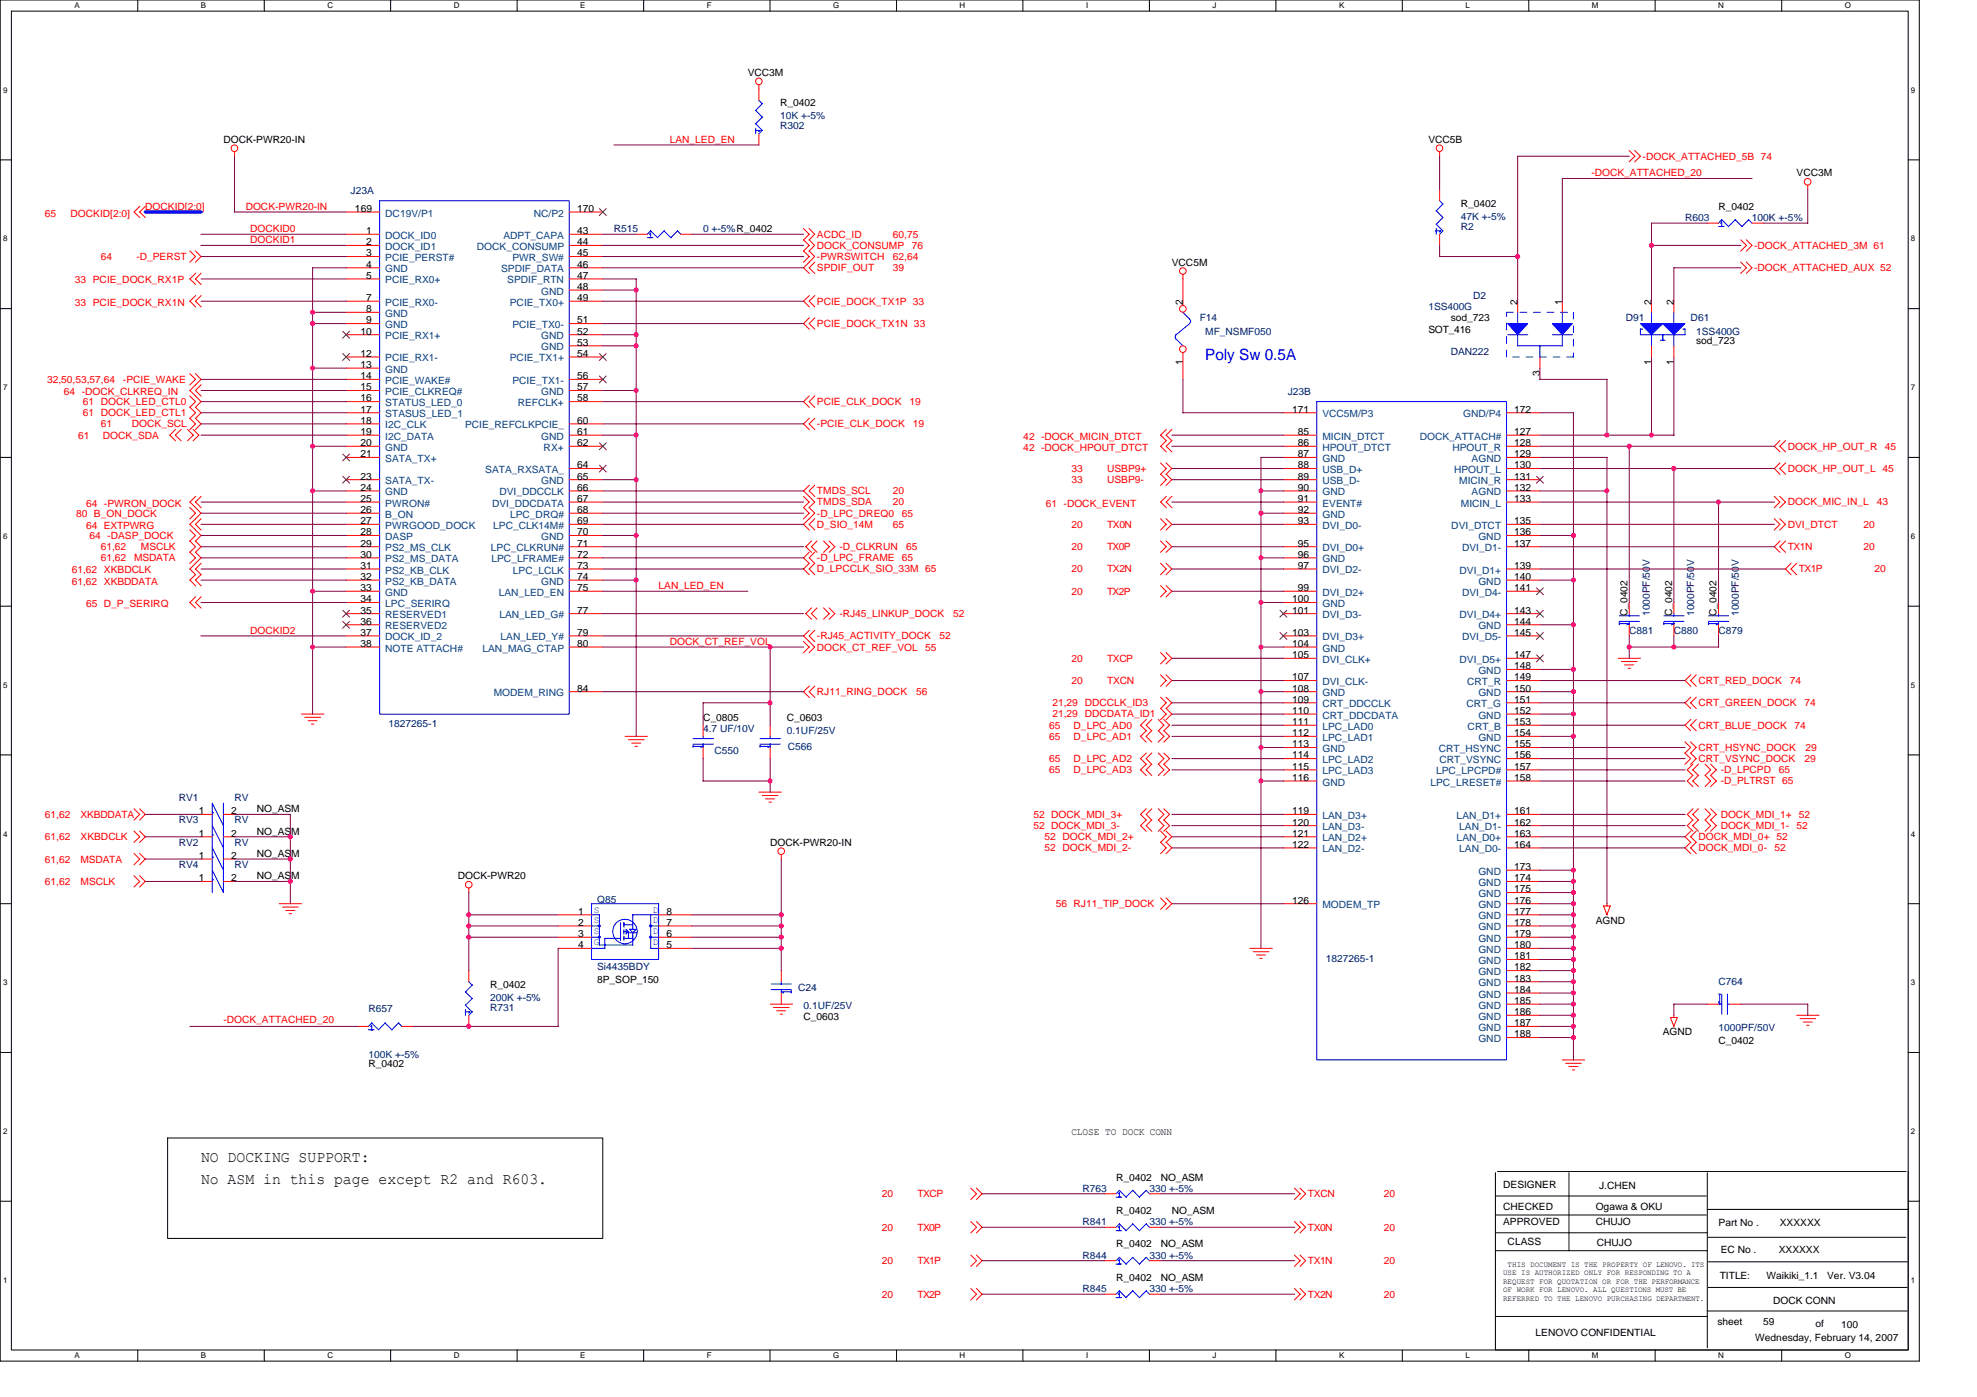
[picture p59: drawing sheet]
<svg xmlns="http://www.w3.org/2000/svg" width="297mm" height="210mm" viewBox="0 0 297 210" stroke-linecap="round" stroke-linejoin="round" font-family="sans-serif">
<defs><g id="words">
<text font-size="2.3" fill="#00f" x="181.1" y="54.1">Poly Sw 0.5A</text>
<g font-size="2.3">
<text x="30.2" y="174.5">NO DOCKING SUPPORT:</text>
<text x="30.2" y="177.9">No ASM in this page except R2 and R603.</text>
</g>
<g font-size="1.5">
<text x="112.3" y="11.4">VCC3M</text>
<text x="117.2" y="15.9">R_0402</text>
<text x="33.6" y="21.5">DOCK-PWR20-IN</text>
<text x="214.6" y="21.5">VCC5B</text>
<text x="269.9" y="26.5">VCC3M</text>
<text x="53.3" y="31.8">169</text>
<text x="55" y="35.2">1</text>
<text x="86.7" y="35.2">43</text>
<text x="86.7" y="31.8">170</text>
<text x="219.5" y="31">R_0402</text>
<text x="258.2" y="31.5">R_0402</text>
<text x="55" y="36.9">2</text>
<text x="55" y="38.5">3</text>
<text x="55" y="40.2">4</text>
<text x="55" y="41.9">5</text>
<text x="86.7" y="36.9">44</text>
<text x="86.7" y="38.5">45</text>
<text x="86.7" y="40.2">46</text>
<text x="86.7" y="41.9">47</text>
<text x="176.1" y="39.9">VCC5M</text>
<text x="55" y="45.2">7</text>
<text x="55" y="46.9">8</text>
<text x="86.7" y="43.6">48</text>
<text x="86.7" y="45.2">49</text>
<text x="177.7" y="45.8" transform="rotate(-90 177.7 45.8)">2</text>
<text x="228" y="45.8" transform="rotate(-90 228 45.8)">2</text>
<text x="234.7" y="45.8" transform="rotate(-90 234.7 45.8)">1</text>
<text x="248.1" y="45.8" transform="rotate(-90 248.1 45.8)">2</text>
<text x="251.5" y="45.8" transform="rotate(-90 251.5 45.8)">2</text>
<text x="54.2" y="50.3">10</text>
<text x="54.2" y="53.6">12</text>
<text x="55" y="48.6">9</text>
<text x="86.7" y="48.6">51</text>
<text x="86.7" y="50.3">52</text>
<text x="86.7" y="51.9">53</text>
<text x="86.7" y="53.6">54</text>
<text x="214.6" y="50">SOT_416</text>
<text x="218" y="48.3">sod_723</text>
<text x="254.8" y="51.6">sod_723</text>
<text x="54.2" y="55.3">13</text>
<text x="54.2" y="57">14</text>
<text x="54.2" y="58.7">15</text>
<text x="86.7" y="57">56</text>
<text x="86.7" y="58.7">57</text>
<text x="177.7" y="54.9" transform="rotate(-90 177.7 54.9)">1</text>
<text x="231.3" y="56.6" transform="rotate(-90 231.3 56.6)">3</text>
<text x="248.1" y="54.9" transform="rotate(-90 248.1 54.9)">1</text>
<text x="251.5" y="54.9" transform="rotate(-90 251.5 54.9)">1</text>
<text x="54.2" y="60.3">16</text>
<text x="54.2" y="62">17</text>
<text x="54.2" y="63.7">18</text>
<text x="54.2" y="65.4">19</text>
<text x="86.7" y="60.3">58</text>
<text x="86.7" y="63.7">60</text>
<text x="86.7" y="65.4">61</text>
<text x="194.1" y="62">171</text>
<text x="195" y="65.4">85</text>
<text x="227.5" y="65.4">127</text>
<text x="227.5" y="62">172</text>
<text x="54.2" y="67">20</text>
<text x="54.2" y="68.7">21</text>
<text x="86.7" y="67">62</text>
<text x="86.7" y="70.4">64</text>
<text x="195" y="67">86</text>
<text x="195" y="68.7">87</text>
<text x="195" y="70.4">88</text>
<text x="227.5" y="67">128</text>
<text x="227.5" y="68.7">129</text>
<text x="227.5" y="70.4">130</text>
<text x="54.2" y="72.1">23</text>
<text x="54.2" y="73.7">24</text>
<text x="54.2" y="75.4">25</text>
<text x="54.2" y="77.1">26</text>
<text x="86.7" y="72.1">65</text>
<text x="86.7" y="73.7">66</text>
<text x="86.7" y="75.4">67</text>
<text x="86.7" y="77.1">68</text>
<text x="195" y="72.1">89</text>
<text x="195" y="73.7">90</text>
<text x="195" y="75.4">91</text>
<text x="195" y="77.1">92</text>
<text x="227.5" y="72.1">131</text>
<text x="227.5" y="73.7">132</text>
<text x="227.5" y="75.4">133</text>
<text x="54.2" y="78.8">27</text>
<text x="54.2" y="80.4">28</text>
<text x="54.2" y="82.1">29</text>
<text x="54.2" y="83.8">30</text>
<text x="86.7" y="78.8">69</text>
<text x="86.7" y="80.4">70</text>
<text x="86.7" y="82.1">71</text>
<text x="86.7" y="83.8">72</text>
<text x="195" y="78.8">93</text>
<text x="195" y="82.1">95</text>
<text x="195" y="83.8">96</text>
<text x="227.5" y="78.8">135</text>
<text x="227.5" y="80.4">136</text>
<text x="227.5" y="82.1">137</text>
<text x="54.2" y="85.5">31</text>
<text x="54.2" y="87.1">32</text>
<text x="54.2" y="88.8">33</text>
<text x="86.7" y="85.5">73</text>
<text x="86.7" y="87.1">74</text>
<text x="86.7" y="88.8">75</text>
<text x="195" y="85.5">97</text>
<text x="195" y="88.8">99</text>
<text x="227.5" y="85.5">139</text>
<text x="227.5" y="87.1">140</text>
<text x="227.5" y="88.8">141</text>
<text x="54.2" y="90.5">34</text>
<text x="54.2" y="92.2">35</text>
<text x="54.2" y="93.9">36</text>
<text x="54.2" y="95.5">37</text>
<text x="86.7" y="92.2">77</text>
<text x="86.7" y="95.5">79</text>
<text x="194.1" y="90.5">100</text>
<text x="194.1" y="92.2">101</text>
<text x="194.1" y="95.5">103</text>
<text x="227.5" y="92.2">143</text>
<text x="227.5" y="93.9">144</text>
<text x="227.5" y="95.5">145</text>
<text x="244.5" y="92.5" transform="rotate(-90 244.5 92.5)">C_0402</text>
<text x="251.2" y="92.5" transform="rotate(-90 251.2 92.5)">C_0402</text>
<text x="257.9" y="92.5" transform="rotate(-90 257.9 92.5)">C_0402</text>
<text x="54.2" y="97.2">38</text>
<text x="86.7" y="97.2">80</text>
<text x="194.1" y="97.2">104</text>
<text x="194.1" y="98.9">105</text>
<text x="227.5" y="98.9">147</text>
<text x="227.5" y="100.6">148</text>
<text x="86.7" y="103.9">84</text>
<text x="194.1" y="102.2">107</text>
<text x="194.1" y="103.9">108</text>
<text x="194.1" y="105.6">109</text>
<text x="194.1" y="107.3">110</text>
<text x="227.5" y="102.2">149</text>
<text x="227.5" y="103.9">150</text>
<text x="227.5" y="105.6">151</text>
<text x="227.5" y="107.3">152</text>
<text x="105.6" y="108.3">C_0805</text>
<text x="118.2" y="108.3">C_0603</text>
<text x="194.1" y="108.9">111</text>
<text x="194.1" y="110.6">112</text>
<text x="194.1" y="112.3">113</text>
<text x="194.1" y="114">114</text>
<text x="227.5" y="108.9">153</text>
<text x="227.5" y="110.6">154</text>
<text x="227.5" y="112.3">155</text>
<text x="227.5" y="114">156</text>
<text x="194.1" y="115.7">115</text>
<text x="194.1" y="117.3">116</text>
<text x="227.5" y="115.7">157</text>
<text x="227.5" y="117.3">158</text>
<text x="29.9" y="125.7">1</text>
<text x="29.9" y="122.3">1</text>
<text x="34.7" y="125.7">2</text>
<text x="34.7" y="122.3">2</text>
<text x="38.6" y="125.4">NO_ASM</text>
<text x="38.6" y="122">NO_ASM</text>
<text x="194.1" y="122.3">119</text>
<text x="194.1" y="124">120</text>
<text x="194.1" y="125.7">121</text>
<text x="227.5" y="122.3">161</text>
<text x="227.5" y="124">162</text>
<text x="227.5" y="125.7">163</text>
<text x="29.9" y="129.1">1</text>
<text x="34.7" y="129.1">2</text>
<text x="38.6" y="128.8">NO_ASM</text>
<text x="115.7" y="127.1">DOCK-PWR20-IN</text>
<text x="194.1" y="127.4">122</text>
<text x="227.5" y="127.4">164</text>
<text x="227.5" y="130.7">173</text>
<text x="29.9" y="132.4">1</text>
<text x="34.7" y="132.4">2</text>
<text x="38.6" y="132.1">NO_ASM</text>
<text x="68.8" y="132.1">DOCK-PWR20</text>
<text x="86.9" y="137.4">1</text>
<text x="100.1" y="137.4">8</text>
<text x="194.1" y="135.8">126</text>
<text x="227.5" y="132.4">174</text>
<text x="227.5" y="134.1">175</text>
<text x="227.5" y="135.8">176</text>
<text x="227.5" y="137.4">177</text>
<text x="86.9" y="139.1">2</text>
<text x="86.9" y="140.8">3</text>
<text x="86.9" y="142.5">4</text>
<text x="100.1" y="142.5">5</text>
<text x="100.1" y="140.8">6</text>
<text x="100.1" y="139.1">7</text>
<text x="227.5" y="139.1">178</text>
<text x="227.5" y="140.8">179</text>
<text x="227.5" y="142.5">180</text>
<text x="239.8" y="138.8">AGND</text>
<text x="73.6" y="148.4">R_0402</text>
<text x="89.7" y="147.7">8P_SOP_150</text>
<text x="227.5" y="144.1">181</text>
<text x="227.5" y="145.8">182</text>
<text x="227.5" y="147.5">183</text>
<text x="227.5" y="149.2">184</text>
<text x="120.7" y="153.2">C_0603</text>
<text x="227.5" y="150.9">185</text>
<text x="227.5" y="152.5">186</text>
<text x="227.5" y="154.2">187</text>
<text x="227.5" y="155.9">188</text>
<text x="249.8" y="155.6">AGND</text>
<text x="55.3" y="160.3">R_0402</text>
<text x="258.2" y="156.9">C_0402</text>
<text x="161" y="170.5">CLOSE TO DOCK CONN</text>
<text x="167.7" y="177.4">R_0402</text>
<text x="174.4" y="177.4">NO_ASM</text>
<text x="225.8" y="178.5">DESIGNER</text>
<text x="240.3" y="178.7">J.CHEN</text>
<text x="167.7" y="182.4">R_0402</text>
<text x="176.1" y="182.4">NO_ASM</text>
<text x="225.8" y="181.7">CHECKED</text>
<text x="225.8" y="184.1">APPROVED</text>
<text x="239.8" y="181.7">Ogawa &amp; OKU</text>
<text x="239.8" y="184.1">CHUJO</text>
<text x="258.2" y="184.3">Part No .</text>
<text x="267.4" y="184.3">XXXXXX</text>
<text x="167.7" y="187.4">R_0402</text>
<text x="174.4" y="187.4">NO_ASM</text>
<text x="226.5" y="187.1">CLASS</text>
<text x="239.9" y="187.3">CHUJO</text>
<text x="258.5" y="188.3">EC No .</text>
<text x="267.2" y="188.3">XXXXXX</text>
<text x="167.7" y="192.5">R_0402</text>
<text x="174.4" y="192.5">NO_ASM</text>
<text x="258.4" y="192.1">TITLE:</text>
<text x="265.4" y="192.1">Waikiki_1.1</text>
<text x="266.4" y="196">DOCK CONN</text>
<text x="274.5" y="192.1">Ver. V3.04</text>
<text x="230.7" y="200.7">LENOVO CONFIDENTIAL</text>
<text x="258" y="199.2">sheet</text>
<text x="263.7" y="201.5">Wednesday, February 14, 2007</text>
<text x="264.9" y="199.2">59</text>
<text x="272.8" y="199.3">of</text>
<text x="276.6" y="199.5">100</text>
</g>
<g font-size="1.5" fill="#000080">
<text x="117.2" y="17.9">10K +-5%</text>
<text x="117.2" y="19.5">R302</text>
<text x="52.7" y="29.2">J23A</text>
<text x="92.2" y="34.9">R515</text>
<text x="105.6" y="34.9">0 +-5%R_0402</text>
<text x="219.5" y="34.5">R2</text>
<text x="219.5" y="33">47K +-5%</text>
<text x="253.2" y="33.2">R603</text>
<text x="263.2" y="33.2">100K +-5%</text>
<text x="214.6" y="46.6">1SS400G</text>
<text x="221.3" y="44.9">D2</text>
<text x="180.3" y="48.3">F14</text>
<text x="181.1" y="50.3">MF_NSMF050</text>
<text x="218" y="53.3">DAN222</text>
<text x="244.3" y="48.3">D91</text>
<text x="254" y="48.3">D61</text>
<text x="254.8" y="50.3">1SS400G</text>
<text x="193.5" y="59.4">J23B</text>
<text x="244.8" y="95.2">C881</text>
<text x="247.9" y="92.5" transform="rotate(-90 247.9 92.5)">1000PF/50V</text>
<text x="251.5" y="95.2">C880</text>
<text x="254.6" y="92.5" transform="rotate(-90 254.6 92.5)">1000PF/50V</text>
<text x="258.2" y="95.2">C879</text>
<text x="261.3" y="92.5" transform="rotate(-90 261.3 92.5)">1000PF/50V</text>
<text x="58.4" y="109.3">1827265-1</text>
<text x="105.6" y="110">4.7 UF/10V</text>
<text x="107.3" y="113.3">C550</text>
<text x="118.2" y="110.3">0.1UF/25V</text>
<text x="118.4" y="112.7">C566</text>
<text x="26.9" y="123.7">RV3</text>
<text x="26.9" y="120.4">RV1</text>
<text x="35.2" y="123.7">RV</text>
<text x="35.2" y="120.4">RV</text>
<text x="26.9" y="130.4">RV4</text>
<text x="26.9" y="127.1">RV2</text>
<text x="35.2" y="130.4">RV</text>
<text x="35.2" y="127.1">RV</text>
<text x="89.7" y="135.6">Q85</text>
<text x="89.7" y="145.7">Si4435BDY</text>
<text x="119.9" y="148.9">C24</text>
<text x="199.2" y="144.5">1827265-1</text>
<text x="258.2" y="148">C764</text>
<text x="55.3" y="152.1">R657</text>
<text x="73.6" y="151.9">R731</text>
<text x="73.6" y="150.4">200K +-5%</text>
<text x="120.7" y="151.6">0.1UF/25V</text>
<text x="258.2" y="154.9">1000PF/50V</text>
<text x="55.3" y="158.9">100K +-5%</text>
<text x="162.6" y="179">R763</text>
<text x="172.7" y="179">330 +-5%</text>
<text x="162.6" y="184.1">R841</text>
<text x="172.7" y="184.1">330 +-5%</text>
<text x="162.6" y="189.1">R844</text>
<text x="172.7" y="189.1">330 +-5%</text>
<text x="162.6" y="194.1">R845</text>
<text x="172.7" y="194.1">330 +-5%</text>
</g>
<g font-size="1.5" fill="#f00">
<text x="100.6" y="21.5">LAN_LED_EN</text>
<text x="246.8" y="24">-DOCK_ATTACHED_5B 74</text>
<text x="239.1" y="26.5">-DOCK_ATTACHED_20</text>
<text x="6.7" y="32.5">65</text>
<text x="10.6" y="32.5">DOCKID[2:0]</text>
<text x="21.8" y="31.5">DOCKID[2:0]</text>
<text x="36.9" y="31.5">DOCK-PWR20-IN</text>
<text x="37.6" y="34.9">DOCKID0</text>
<text x="122.7" y="35.7">ACDC_ID</text>
<text x="134.2" y="35.7">60,75</text>
<text x="15.1" y="39.1">64</text>
<text x="20.5" y="39.1">-D_PERST</text>
<text x="37.6" y="36.6">DOCKID1</text>
<text x="122.7" y="37.4">DOCK_CONSUMP</text>
<text x="122.7" y="39.1">-PWRSWITCH</text>
<text x="122.7" y="40.7">SPDIF_OUT</text>
<text x="134.2" y="39.1">62,64</text>
<text x="134.2" y="40.7">39</text>
<text x="137" y="37.4">76</text>
<text x="263.6" y="37.4">-DOCK_ATTACHED_3M 61</text>
<text x="263.6" y="40.7">-DOCK_ATTACHED_AUX 52</text>
<text x="11.3" y="46">33 PCIE_DOCK_RX1N</text>
<text x="11.3" y="42.6">33 PCIE_DOCK_RX1P</text>
<text x="122.7" y="45.8">PCIE_DOCK_TX1P 33</text>
<text x="122.7" y="49.1">PCIE_DOCK_TX1N 33</text>
<text x="7.1" y="57.5">32,50,53,57,64</text>
<text x="9.6" y="59.4">64 -DOCK_CLKREQ_IN</text>
<text x="18.5" y="57.5">-PCIE_WAKE</text>
<text x="11.8" y="65.9">61</text>
<text x="12.4" y="60.9">61 DOCK_LED_CTL0</text>
<text x="12.4" y="62.5">61 DOCK_LED_CTL1</text>
<text x="15.1" y="64.2">61</text>
<text x="15.4" y="65.9">DOCK_SDA</text>
<text x="19.8" y="64.2">DOCK_SCL</text>
<text x="122.7" y="60.9">PCIE_CLK_DOCK</text>
<text x="122.7" y="64.2">-PCIE_CLK_DOCK</text>
<text x="136.7" y="60.9">19</text>
<text x="137.2" y="64.2">19</text>
<text x="153.8" y="66.1">42 -DOCK_MICIN_DTCT</text>
<text x="153.8" y="67.7">42 -DOCK_HPOUT_DTCT</text>
<text x="161" y="70.9">33</text>
<text x="166.3" y="70.9">USBP9+</text>
<text x="268.6" y="70.9">DOCK_HP_OUT_L 45</text>
<text x="268.6" y="67.6">DOCK_HP_OUT_R</text>
<text x="283.2" y="67.6">45</text>
<text x="11.4" y="77.6">80 B_ON_DOCK</text>
<text x="13" y="76.1">64 -PWRON_DOCK</text>
<text x="122.7" y="74.3">TMDS_SCL</text>
<text x="122.7" y="75.9">TMDS_SDA</text>
<text x="122.7" y="77.6">-D_LPC_DREQ0</text>
<text x="134.2" y="74.3">20</text>
<text x="134.2" y="75.9">20</text>
<text x="135.5" y="77.6">65</text>
<text x="157.1" y="76.1">61 -DOCK_EVENT</text>
<text x="161" y="72.6">33</text>
<text x="166.3" y="72.6">USBP9-</text>
<text x="268.6" y="75.9">DOCK_MIC_IN_L</text>
<text x="282" y="75.9">43</text>
<text x="13" y="79.5">64 EXTPWRG</text>
<text x="13.4" y="81">64 -DASP_DOCK</text>
<text x="15.1" y="82.7">61,62</text>
<text x="21.2" y="82.7">MSCLK</text>
<text x="122.7" y="79.3">D_SIO_14M</text>
<text x="126.1" y="82.7">-D_CLKRUN</text>
<text x="134.2" y="79.3">65</text>
<text x="136.2" y="82.7">65</text>
<text x="161" y="79.3">20</text>
<text x="161" y="82.7">20</text>
<text x="166.3" y="79.3">TX0N</text>
<text x="166.3" y="82.7">TX0P</text>
<text x="268.6" y="79.3">DVI_DTCT</text>
<text x="268.6" y="82.7">TX1N</text>
<text x="280" y="79.3">20</text>
<text x="280" y="82.7">20</text>
<text x="10.8" y="87.9">61,62 XKBDDATA</text>
<text x="10.8" y="86.2">61,62 XKBDCLK</text>
<text x="15.1" y="84.3">61,62</text>
<text x="20.1" y="84.3">MSDATA</text>
<text x="99" y="88.5">LAN_LED_EN</text>
<text x="122.7" y="84.3">-D_LPC_FRAME</text>
<text x="122.7" y="86">D_LPCCLK_SIO_33M 65</text>
<text x="135.5" y="84.3">65</text>
<text x="161" y="86">20</text>
<text x="161" y="89.4">20</text>
<text x="166.3" y="86">TX2N</text>
<text x="166.3" y="89.4">TX2P</text>
<text x="270.3" y="86">TX1P</text>
<text x="281.7" y="86">20</text>
<text x="13" y="91.2">65 D_P_SERIRQ</text>
<text x="37.6" y="95.2">DOCKID2</text>
<text x="126.1" y="92.7">-RJ45_LINKUP_DOCK</text>
<text x="143.2" y="92.7">52</text>
<text x="100.6" y="96.9">DOCK_CT_REF_VOL</text>
<text x="122.7" y="96.1">-RJ45_ACTIVITY_DOCK</text>
<text x="122.7" y="97.7">DOCK_CT_REF_VOL</text>
<text x="139" y="97.7">55</text>
<text x="141.2" y="96.1">52</text>
<text x="161" y="99.4">20</text>
<text x="166.3" y="99.4">TXCP</text>
<text x="122.7" y="104.5">RJ11_RING_DOCK</text>
<text x="137.7" y="104.5">56</text>
<text x="158.1" y="106.1">21,29 DDCCLK_ID3</text>
<text x="158.1" y="107.8">21,29 DDCDATA_ID1</text>
<text x="161" y="102.8">20</text>
<text x="166.3" y="102.8">TXCN</text>
<text x="255.2" y="106.1">CRT_GREEN_DOCK</text>
<text x="255.2" y="102.8">CRT_RED_DOCK</text>
<text x="268.9" y="102.8">74</text>
<text x="271.1" y="106.1">74</text>
<text x="157.6" y="109.5">65</text>
<text x="157.6" y="111.1">65</text>
<text x="161.3" y="109.5">D_LPC_AD0</text>
<text x="161.3" y="111.1">D_LPC_AD1</text>
<text x="255.2" y="109.5">CRT_BLUE_DOCK</text>
<text x="255.2" y="112.8">CRT_HSYNC_DOCK</text>
<text x="269.6" y="109.5">74</text>
<text x="271.3" y="112.8">29</text>
<text x="157.6" y="114.5">65</text>
<text x="157.6" y="116.2">65</text>
<text x="161.3" y="114.5">D_LPC_AD2</text>
<text x="161.3" y="116.2">D_LPC_AD3</text>
<text x="255.2" y="114.5">CRT_VSYNC_DOCK</text>
<text x="258.5" y="116.2">-D_LPCPD</text>
<text x="258.5" y="117.9">-D_PLTRST 65</text>
<text x="267.2" y="116.2">65</text>
<text x="271.1" y="114.5">29</text>
<text x="6.7" y="122.9">61,62</text>
<text x="12.1" y="122.9">XKBDDATA</text>
<text x="155.3" y="122.9">52 DOCK_MDI_3+</text>
<text x="155.3" y="124.6">52 DOCK_MDI_3-</text>
<text x="258.5" y="124.6">DOCK_MDI_1-</text>
<text x="258.5" y="122.9">DOCK_MDI_1+ 52</text>
<text x="269.9" y="124.6">52</text>
<text x="6.7" y="126.2">61,62</text>
<text x="6.7" y="129.6">61,62</text>
<text x="12.1" y="126.2">XKBDCLK</text>
<text x="12.1" y="129.6">MSDATA</text>
<text x="156.9" y="126.2">52 DOCK_MDI_2+</text>
<text x="156.9" y="127.9">52 DOCK_MDI_2-</text>
<text x="255.2" y="127.9">DOCK_MDI_0-</text>
<text x="255.2" y="126.2">DOCK_MDI_0+ 52</text>
<text x="266.6" y="127.9">52</text>
<text x="6.7" y="132.9">61,62</text>
<text x="12.1" y="132.9">MSCLK</text>
<text x="158.6" y="136.3">56 RJ11_TIP_DOCK</text>
<text x="33.6" y="153.7">-DOCK_ATTACHED_20</text>
<text x="132.5" y="179.9">20</text>
<text x="137.8" y="179.9">TXCP</text>
<text x="196.5" y="179.9">TXCN</text>
<text x="207.9" y="179.9">20</text>
<text x="132.5" y="184.9">20</text>
<text x="137.8" y="184.9">TX0P</text>
<text x="196.5" y="184.9">TX0N</text>
<text x="207.9" y="184.9">20</text>
<text x="132.5" y="189.9">20</text>
<text x="137.8" y="189.9">TX1P</text>
<text x="196.5" y="189.9">TX1N</text>
<text x="207.9" y="189.9">20</text>
<text x="132.5" y="195">20</text>
<text x="137.8" y="195">TX2P</text>
<text x="196.5" y="195">TX2N</text>
<text x="207.9" y="195">20</text>
</g>
<g font-size="1.5" fill="#004080">
<text x="57.9" y="32.5">DC19V/P1</text>
<text x="57.9" y="35.9">DOCK_ID0</text>
<text x="75.6" y="35.9">ADPT_CAPA</text>
<text x="80.2" y="32.5">NC/P2</text>
<text x="57.9" y="37.5">DOCK_ID1</text>
<text x="57.9" y="39.2">PCIE_PERST#</text>
<text x="57.9" y="40.9">GND</text>
<text x="71.6" y="37.6">DOCK_CONSUMP</text>
<text x="75.3" y="40.9">SPDIF_DATA</text>
<text x="77" y="39.2">PWR_SW#</text>
<text x="57.9" y="42.6">PCIE_RX0+</text>
<text x="57.9" y="45.9">PCIE_RX0-</text>
<text x="57.9" y="47.6">GND</text>
<text x="76.2" y="42.6">SPDIF_RTN</text>
<text x="76.6" y="45.9">PCIE_TX0+</text>
<text x="81.3" y="44.3">GND</text>
<text x="57.9" y="49.3">GND</text>
<text x="57.9" y="51">PCIE_RX1+</text>
<text x="77" y="49.3">PCIE_TX0-</text>
<text x="81.3" y="51">GND</text>
<text x="81.3" y="52.6">GND</text>
<text x="57.9" y="54.3">PCIE_RX1-</text>
<text x="57.9" y="56">GND</text>
<text x="57.9" y="57.7">PCIE_WAKE#</text>
<text x="57.9" y="59.4">PCIE_CLKREQ#</text>
<text x="76.6" y="54.3">PCIE_TX1+</text>
<text x="77" y="57.7">PCIE_TX1-</text>
<text x="81.3" y="59.4">GND</text>
<text x="57.9" y="61">STATUS_LED_0</text>
<text x="57.9" y="62.7">STASUS_LED_1</text>
<text x="57.9" y="64.4">I2C_CLK</text>
<text x="69.9" y="64.4">PCIE_REFCLKPCIE_</text>
<text x="77.8" y="61">REFCLK+</text>
<text x="198.7" y="62.7">VCC5M/P3</text>
<text x="219.8" y="62.7">GND/P4</text>
<text x="57.9" y="66.1">I2C_DATA</text>
<text x="57.9" y="67.7">GND</text>
<text x="57.9" y="69.4">SATA_TX+</text>
<text x="72.9" y="71.1">SATA_RXSATA_</text>
<text x="81.3" y="66.1">GND</text>
<text x="81.7" y="67.7">RX+</text>
<text x="198.7" y="66.1">MICIN_DTCT</text>
<text x="198.7" y="67.7">HPOUT_DTCT</text>
<text x="198.7" y="69.4">GND</text>
<text x="198.7" y="71.1">USB_D+</text>
<text x="213.3" y="66.1">DOCK_ATTACH#</text>
<text x="218.2" y="67.7">HPOUT_R</text>
<text x="218.5" y="71.1">HPOUT_L</text>
<text x="221.1" y="69.4">AGND</text>
<text x="57.9" y="72.8">SATA_TX-</text>
<text x="57.9" y="74.4">GND</text>
<text x="57.9" y="76.1">PWRON#</text>
<text x="57.9" y="77.8">B_ON</text>
<text x="73.9" y="76.1">DVI_DDCDATA</text>
<text x="75" y="74.4">DVI_DDCCLK</text>
<text x="76.6" y="77.8">LPC_DRQ#</text>
<text x="81.3" y="72.8">GND</text>
<text x="198.7" y="72.7">USB_D-</text>
<text x="198.7" y="74.4">GND</text>
<text x="198.7" y="76.1">EVENT#</text>
<text x="198.7" y="77.8">GND</text>
<text x="219.2" y="72.8">MICIN_R</text>
<text x="219.5" y="76.1">MICIN_L</text>
<text x="221.1" y="74.4">AGND</text>
<text x="57.9" y="79.5">PWRGOOD_DOCK</text>
<text x="57.9" y="81.1">DASP</text>
<text x="57.9" y="82.8">PS2_MS_CLK</text>
<text x="73.8" y="82.8">LPC_CLKRUN#</text>
<text x="74.1" y="79.5">LPC_CLK14M#</text>
<text x="81.3" y="81.1">GND</text>
<text x="198.7" y="79.5">DVI_D0-</text>
<text x="198.7" y="82.8">DVI_D0+</text>
<text x="218.1" y="79.5">DVI_DTCT</text>
<text x="219.7" y="82.8">DVI_D1-</text>
<text x="222.1" y="81.1">GND</text>
<text x="57.9" y="84.5">PS2_MS_DATA</text>
<text x="57.9" y="86.2">PS2_KB_CLK</text>
<text x="57.9" y="87.8">PS2_KB_DATA</text>
<text x="57.9" y="89.5">GND</text>
<text x="73.8" y="84.5">LPC_LFRAME#</text>
<text x="74.9" y="89.5">LAN_LED_EN</text>
<text x="77.1" y="86.2">LPC_LCLK</text>
<text x="81.3" y="87.8">GND</text>
<text x="198.7" y="84.5">GND</text>
<text x="198.7" y="86.2">DVI_D2-</text>
<text x="198.7" y="89.5">DVI_D2+</text>
<text x="219.3" y="86.2">DVI_D1+</text>
<text x="219.7" y="89.5">DVI_D4-</text>
<text x="222.1" y="87.8">GND</text>
<text x="57.9" y="91.2">LPC_SERIRQ</text>
<text x="57.9" y="92.9">RESERVED1</text>
<text x="57.9" y="94.6">RESERVED2</text>
<text x="75" y="92.9">LAN_LED_G#</text>
<text x="198.7" y="91.2">GND</text>
<text x="198.7" y="92.9">DVI_D3-</text>
<text x="219.3" y="92.9">DVI_D4+</text>
<text x="222.1" y="94.6">GND</text>
<text x="57.9" y="96.2">DOCK_ID_2</text>
<text x="57.9" y="97.9">NOTE ATTACH#</text>
<text x="72.5" y="97.9">LAN_MAG_CTAP</text>
<text x="75.2" y="96.2">LAN_LED_Y#</text>
<text x="198.7" y="96.2">DVI_D3+</text>
<text x="198.7" y="97.9">GND</text>
<text x="198.7" y="99.6">DVI_CLK+</text>
<text x="219.3" y="99.6">DVI_D5+</text>
<text x="219.7" y="96.2">DVI_D5-</text>
<text x="222.1" y="101.3">GND</text>
<text x="74.2" y="104.6">MODEM_RING</text>
<text x="198.7" y="102.9">DVI_CLK-</text>
<text x="198.7" y="104.6">GND</text>
<text x="198.7" y="106.3">CRT_DDCCLK</text>
<text x="198.7" y="108">CRT_DDCDATA</text>
<text x="220.3" y="106.3">CRT_G</text>
<text x="220.4" y="102.9">CRT_R</text>
<text x="222.1" y="104.6">GND</text>
<text x="222.1" y="108">GND</text>
<text x="198.7" y="109.6">LPC_LAD0</text>
<text x="198.7" y="111.3">LPC_LAD1</text>
<text x="198.7" y="113">GND</text>
<text x="216.2" y="113">CRT_HSYNC</text>
<text x="220.5" y="109.6">CRT_B</text>
<text x="222.1" y="111.3">GND</text>
<text x="198.7" y="114.7">LPC_LAD2</text>
<text x="198.7" y="116.4">LPC_LAD3</text>
<text x="198.7" y="118">GND</text>
<text x="214.9" y="118">LPC_LRESET#</text>
<text x="215.8" y="116.4">LPC_LPCPD#</text>
<text x="216.3" y="114.7">CRT_VSYNC</text>
<text x="198.7" y="123">LAN_D3+</text>
<text x="198.7" y="124.7">LAN_D3-</text>
<text x="218.9" y="123">LAN_D1+</text>
<text x="219.2" y="124.7">LAN_D1-</text>
<text x="198.7" y="126.4">LAN_D2+</text>
<text x="198.7" y="128.1">LAN_D2-</text>
<text x="218.9" y="126.4">LAN_D0+</text>
<text x="219.2" y="128.1">LAN_D0-</text>
<text x="222.1" y="131.4">GND</text>
<text x="198.7" y="136.5">MODEM_TP</text>
<text x="222.1" y="133.1">GND</text>
<text x="222.1" y="134.8">GND</text>
<text x="222.1" y="136.5">GND</text>
<text x="222.1" y="138.1">GND</text>
<text x="222.1" y="139.8">GND</text>
<text x="222.1" y="141.5">GND</text>
<text x="222.1" y="143.2">GND</text>
<text x="222.1" y="144.8">GND</text>
<text x="222.1" y="146.5">GND</text>
<text x="222.1" y="148.2">GND</text>
<text x="222.1" y="149.9">GND</text>
<text x="222.1" y="151.6">GND</text>
<text x="222.1" y="153.2">GND</text>
<text x="222.1" y="154.9">GND</text>
<text x="222.1" y="156.6">GND</text>
</g>
<g font-size="1.5" fill="#00f">
<text x="89.2" y="137.2">S</text>
<text x="98.1" y="137.2">D</text>
<text x="89.2" y="138.7">S</text>
<text x="89.2" y="140.3">S</text>
<text x="89.2" y="142">G</text>
<text x="98.1" y="142">D</text>
<text x="98.1" y="140.3">D</text>
<text x="98.1" y="138.7">D</text>
</g>
<g font-size="1.2">
<text x="11.2" y="1.3">A</text>
<text x="30.2" y="1.3">B</text>
<text x="49.2" y="1.3">C</text>
<text x="68.2" y="1.3">D</text>
<text x="87.2" y="1.3">E</text>
<text x="106.2" y="1.3">F</text>
<text x="125.2" y="1.3">G</text>
<text x="144.2" y="1.3">H</text>
<text x="163.2" y="1.3">I</text>
<text x="182.2" y="1.3">J</text>
<text x="201.2" y="1.3">K</text>
<text x="220.2" y="1.3">L</text>
<text x="239.2" y="1.3">M</text>
<text x="258.2" y="1.3">N</text>
<text x="277.2" y="1.3">O</text>
<text x=".5" y="13.9">9</text>
<text x="287.1" y="13.9">9</text>
<text x=".5" y="36.3">8</text>
<text x="287.1" y="36.3">8</text>
<text x=".5" y="58.6">7</text>
<text x="287.1" y="58.6">7</text>
<text x=".5" y="81">6</text>
<text x="287.1" y="81">6</text>
<text x=".5" y="103.3">5</text>
<text x="287.1" y="103.3">5</text>
<text x=".5" y="125.7">4</text>
<text x="287.1" y="125.7">4</text>
<text x=".5" y="148">3</text>
<text x="287.1" y="148">3</text>
<text x=".5" y="170.4">2</text>
<text x="287.1" y="170.4">2</text>
<text x="225.8" y="191.6">USE IS AUTHORIZED ONLY FOR RESPONDING TO A</text>
<text x="226.5" y="190.4">THIS DOCUMENT IS THE PROPERTY OF LENOVO. ITS</text>
<text x=".5" y="192.7">1</text>
<text x="225.8" y="192.9">REQUEST FOR QUOTATION OR FOR THE PERFORMANCE</text>
<text x="225.8" y="194.2">OF WORK FOR LENOVO. ALL QUESTIONS MUST BE</text>
<text x="225.8" y="195.5">REFERRED TO THE LENOVO PURCHASING DEPARTMENT.</text>
<text x="287.1" y="192.7">1</text>
<text x="11.2" y="204.1">A</text>
<text x="30.2" y="204.1">B</text>
<text x="49.2" y="204.1">C</text>
<text x="68.2" y="204.1">D</text>
<text x="87.2" y="204.1">E</text>
<text x="106.2" y="204.1">F</text>
<text x="125.2" y="204.1">G</text>
<text x="144.2" y="204.1">H</text>
<text x="163.2" y="204.1">I</text>
<text x="182.2" y="204.1">J</text>
<text x="201.2" y="204.1">K</text>
<text x="220.2" y="204.1">L</text>
<text x="239.2" y="204.1">M</text>
<text x="258.2" y="204.1">N</text>
<text x="277.2" y="204.1">O</text>
</g>
</g></defs>
<path d="M0 0h288.4v204.5h-288.4zM1.7 1.7h285v201.1h-285z" fill="none" stroke="#000" stroke-width=".15"/>
<g fill="#fff">
<path d="M11.2 .2h.8v1.3h-.8z"/>
<path d="M11.2 203h.8v1.4h-.8z"/>
</g>
<path d="M20.7 0v1.7M20.7 202.8v1.7" fill="none" stroke="#000" stroke-width=".15"/>
<g fill="#fff">
<path d="M30.2 .2h.8v1.3h-.8z"/>
<path d="M30.2 203h.8v1.4h-.8z"/>
</g>
<path d="M39.7 0v1.7M39.7 202.8v1.7" fill="none" stroke="#000" stroke-width=".15"/>
<g fill="#fff">
<path d="M49.2 .2h.8v1.3h-.8z"/>
<path d="M49.2 203h.8v1.4h-.8z"/>
</g>
<path d="M58.7 0v1.7M58.7 202.8v1.7" fill="none" stroke="#000" stroke-width=".15"/>
<g fill="#fff">
<path d="M68.2 .2h.8v1.3h-.8z"/>
<path d="M68.2 203h.8v1.4h-.8z"/>
</g>
<path d="M77.7 0v1.7M77.7 202.8v1.7" fill="none" stroke="#000" stroke-width=".15"/>
<g fill="#fff">
<path d="M87.2 .2h.8v1.3h-.8z"/>
<path d="M87.2 203h.8v1.4h-.8z"/>
</g>
<path d="M96.7 0v1.7M96.7 202.8v1.7" fill="none" stroke="#000" stroke-width=".15"/>
<g fill="#fff">
<path d="M106.2 .2h.7v1.3h-.7z"/>
<path d="M106.2 203h.7v1.4h-.7z"/>
</g>
<path d="M115.7 0v1.7M115.7 202.8v1.7" fill="none" stroke="#000" stroke-width=".15"/>
<g fill="#fff">
<path d="M125.2 .2h.9v1.3h-.9z"/>
<path d="M125.2 203h.9v1.4h-.9z"/>
</g>
<path d="M134.7 0v1.7M134.7 202.8v1.7" fill="none" stroke="#000" stroke-width=".15"/>
<g fill="#fff">
<path d="M144.2 .2h.8v1.3h-.8z"/>
<path d="M144.2 203h.8v1.4h-.8z"/>
</g>
<path d="M153.7 0v1.7M153.7 202.8v1.7" fill="none" stroke="#000" stroke-width=".15"/>
<g fill="#fff">
<path d="M163.2 .2h.3v1.3h-.3z"/>
<path d="M163.2 203h.3v1.4h-.3z"/>
</g>
<path d="M172.7 0v1.7M172.7 202.8v1.7" fill="none" stroke="#000" stroke-width=".15"/>
<g fill="#fff">
<path d="M182.2 .2h.6v1.3h-.6z"/>
<path d="M182.2 203h.6v1.4h-.6z"/>
</g>
<path d="M191.7 0v1.7M191.7 202.8v1.7" fill="none" stroke="#000" stroke-width=".15"/>
<g fill="#fff">
<path d="M201.2 .2h.8v1.3h-.8z"/>
<path d="M201.2 203h.8v1.4h-.8z"/>
</g>
<path d="M210.7 0v1.7M210.7 202.8v1.7" fill="none" stroke="#000" stroke-width=".15"/>
<g fill="#fff">
<path d="M220.2 .2h.6v1.3h-.6z"/>
<path d="M220.2 203h.6v1.4h-.6z"/>
</g>
<path d="M229.7 0v1.7M229.7 202.8v1.7" fill="none" stroke="#000" stroke-width=".15"/>
<g fill="#fff">
<path d="M239.2 .2h.9v1.3h-.9z"/>
<path d="M239.2 203h.9v1.4h-.9z"/>
</g>
<path d="M248.7 0v1.7M248.7 202.8v1.7" fill="none" stroke="#000" stroke-width=".15"/>
<g fill="#fff">
<path d="M258.2 .2h.8v1.3h-.8z"/>
<path d="M258.2 203h.8v1.4h-.8z"/>
</g>
<path d="M267.7 0v1.7M267.7 202.8v1.7" fill="none" stroke="#000" stroke-width=".15"/>
<g fill="#fff">
<path d="M277.2 .2h.9v1.3h-.9z"/>
<path d="M277.2 203h.9v1.4h-.9z"/>
<path d="M.5 12.8h.6v1.4h-.6z"/>
<path d="M287.1 12.8h.7v1.4h-.7z"/>
<path d="M.5 35.2h.6v1.3h-.6z"/>
<path d="M287.1 35.2h.7v1.3h-.7z"/>
</g>
<path d="M0 24h1.7M286.7 24h1.7" fill="none" stroke="#000" stroke-width=".15"/>
<g fill="#fff">
<path d="M.5 57.6h.6v1.3h-.6z"/>
<path d="M287.1 57.6h.7v1.3h-.7z"/>
</g>
<path d="M0 46.4h1.7M286.7 46.4h1.7" fill="none" stroke="#000" stroke-width=".15"/>
<g fill="#fff">
<path d="M.5 79.9h.6v1.3h-.6z"/>
<path d="M287.1 79.9h.7v1.3h-.7z"/>
</g>
<path d="M0 68.7h1.7M286.7 68.7h1.7" fill="none" stroke="#000" stroke-width=".15"/>
<g fill="#fff">
<path d="M.5 102.3h.6v1.3h-.6z"/>
<path d="M287.1 102.3h.7v1.3h-.7z"/>
</g>
<path d="M0 91.1h1.7M286.7 91.1h1.7" fill="none" stroke="#000" stroke-width=".15"/>
<g fill="#fff">
<path d="M.5 124.6h.6v1.3h-.6z"/>
<path d="M287.1 124.6h.7v1.3h-.7z"/>
</g>
<path d="M0 113.4h1.7M286.7 113.4h1.7" fill="none" stroke="#000" stroke-width=".15"/>
<g fill="#fff">
<path d="M.5 147h.6v1.3h-.6z"/>
<path d="M287.1 147h.7v1.3h-.7z"/>
</g>
<path d="M0 135.8h1.7M286.7 135.8h1.7" fill="none" stroke="#000" stroke-width=".15"/>
<g fill="#fff">
<path d="M.5 169.3h.6v1.3h-.6z"/>
<path d="M287.1 169.3h.7v1.3h-.7z"/>
</g>
<path d="M0 158.1h1.7M286.7 158.1h1.7" fill="none" stroke="#000" stroke-width=".15"/>
<g fill="#fff">
<path d="M.5 191.7h.6v1.3h-.6z"/>
<path d="M287.1 191.7h.7v1.3h-.7z"/>
</g>
<g fill="none" stroke="#000" stroke-width=".15">
<path d="M25.2 171h65.4v15.1h-65.4zM224.7 179.7h31.7M224.7 176.2v26.7M225 176h61.4M235.7 176.2v11.7M256.5 176.2v26.3M286.7 176v26.8M0 180.5h1.7M224.7 182.6h31.7M224.7 185.2h31.8M224.7 187.9h31.8M224.7 197.8h31.8"/>
<path d="M256.5 181.7h30.2M256.5 197h30.1M256.7 189.6h29.8M256.7 185.9h29.7M256.7 193.4h29.8M286.7 180.5h1.7M224.8 202.8h61.7"/>
</g>
<g fill="none" stroke="#f00" stroke-width=".15">
<path d="M114 12.7v2.4M21 31l-.9 .9 .9 .8M21.8 31l-.8 .9 .8 .8M28.5 37.7l.9 .8-.9 .9M29.4 37.7l.8 .8-.8 .9M35.2 22.8v.7M52 35.2h5M52 31.9h5M52 36.9h5M52 38.5h5M85.5 35.2h5.1M85.5 31.9h5.1"/>
<path d="M85.5 36.9h5.1M85.5 38.5h5.1M95.6 35.2h1.7M102.3 35.2h1.7M114 20.1v1.7M120.7 34.3l.9 .9-.9 .9M120.7 36l.9 .9-.9 .8M120.7 37.7l.9 .8-.9 .9M121.6 34.3l.8 .9-.8 .9M121.6 36l.8 .9-.8 .8M121.6 37.7l.8 .8-.8 .9M121.6 39.4l-.9 .8 .9 .9"/>
<path d="M122.4 39.4l-.8 .8 .8 .9M216.3 22.8v.7M216.3 28.5v1.7M216.3 35.2v1.7M244.8 22.6l.8 .9-.8 .8M245.6 22.6l.9 .9-.9 .8M256.5 33.5h1.7M261.5 36l.9 .9-.9 .8M261.5 39.4l.9 .8-.9 .9M262.4 36l.8 .9-.8 .8M262.4 39.4l.8 .8-.8 .9M263.2 33.5h1.7"/>
<path d="M271.6 27.8v.7M28.5 56.1l.9 .9-.9 .8M28.5 59.5l.9 .8-.9 .9M29.4 56.1l.8 .9-1.7 1.7 .9 .8M29.4 59.5l.8 .8-.8 .9M29.4 44.4l-.9 .9 .9 .8M29.4 41l-.9 .9 .9 .9M30.2 44.4l-.8 .9 .8 .8M30.2 41l-.8 .9 .8 .9M30.2 57.8l-.8 .9 .8 .8M52 40.2h5M52 41.9h5"/>
<path d="M52 45.3h5M52 46.9h5M52 48.6h5M52 50.3h5M52 53.6h5M52 55.3h5M52 57h5M52 58.7h5M85.5 40.2h5.1M85.5 41.9h5.1M85.5 45.3h5.1M85.5 48.6h5.1"/>
<path d="M85.5 50.3h5.1M85.5 53.6h5.1M85.5 57h5.1M85.5 58.7h5.1M85.5 43.6h5.1M85.5 52h5.1M121.6 47.8l-.9 .8 .9 .9M121.6 59.5l-.9 .8 .9 .9M121.6 44.4l-.9 .9 .9 .8M122.4 47.8l-.8 .8 .8 .9M122.4 59.5l-.8 .8 .8 .9M122.4 44.4l-.8 .9 .8 .8"/>
<path d="M177.7 41.2v4.7M177.7 53v4M228 45.3v1.6M231.4 53.6v1.7M234.7 45.3v1.6M248.1 45.3v1.6M248.1 52v1.6M251.5 45.3v1.6M251.5 52v1.6M26.4 64.5l-.9 .9 .9 .8M27.2 64.5l-.9 .9 .9 .8M28.2 64.5l.8 .9-.8 .8"/>
<path d="M28.5 61.2l.9 .8-.9 .9M28.5 62.8l.9 .9-.9 .9M28.5 79.6l.9 .9-.9 .8M28.5 76.2l.9 .9-.9 .9M29 64.5l.9 .9-.9 .8M29.4 61.2l.8 .8-.8 .9M29.4 62.8l.8 .9-.8 .9M29.4 76.2l.8 .9-.8 .9M29.4 77.9l-.9 .9 1.7 1.7-.8 .8M29.4 74.6l-.9 .8 .9 .9M30.2 77.9l-.8 .9 .8 .9M30.2 74.6l-.8 .8 .8 .9"/>
<path d="M52 60.3h5M52 62h5M52 63.7h5M52 65.4h5M52 67.1h5M52 68.7h5M52 72.1h5M52 73.8h5M52 75.4h5M52 77.1h5M52 78.8h5M85.5 60.3h5.1"/>
<path d="M85.5 63.7h5.1M85.5 65.4h5.1M85.5 67.1h5.1M85.5 72.1h5.1M85.5 73.8h5.1M85.5 75.4h5.1M85.5 77.1h5.1M85.5 78.8h5.1M85.5 70.4h5.1M120.7 74.6l.9 .8-.9 .9M120.7 76.2l.9 .9-.9 .9M121.6 74.6l.8 .8-.8 .9"/>
<path d="M121.6 76.2l.8 .9-.8 .9M121.6 62.8l-.9 .9 .9 .9M121.6 72.9l-.9 .9 .9 .8M121.6 77.9l-.9 .9 .9 .9M122.4 62.8l-.8 .9 .8 .9M122.4 72.9l-.8 .9 .8 .8M122.4 77.9l-.8 .9 .8 .9M174.4 69.6l.8 .8-.8 .9M174.4 71.2l.8 .9-.8 .8M174.4 77.9l.8 .9-.8 .9M175.2 69.6l.9 .8-.9 .9M175.2 71.2l.9 .9-.9 .8"/>
<path d="M175.2 77.9l.9 .9-.9 .9M175.2 64.5l-.8 .9 .8 .8M175.2 66.2l-.8 .9 .8 .8M175.2 74.6l-.8 .8 .8 .9M176.1 64.5l-.9 .9 .9 .8M176.1 66.2l-.9 .9 .9 .8M176.1 74.6l-.9 .8 .9 .9M192.8 62h5M192.8 65.4h5M192.8 67.1h5M192.8 68.7h5M192.8 72.1h5"/>
<path d="M192.8 73.8h5M192.8 75.4h5M192.8 77.1h5M192.8 78.8h5M192.8 70.4h5M226.4 62h5M226.4 65.4h5M226.4 67.1h5M226.4 68.7h5M226.4 72.1h5M226.4 73.8h5M226.4 75.4h5"/>
<path d="M226.4 78.8h5M226.4 70.4h5M266.6 74.6l.8 .8-.8 .9M266.6 77.9l.8 .9-.8 .9M267.4 74.6l.9 .8-.9 .9M267.4 77.9l.9 .9-.9 .9M267.4 69.6l-.8 .8 .8 .9M267.4 66.2l-.8 .9 .8 .8M268.3 69.6l-.9 .8 .9 .9M268.3 66.2l-.9 .9 .9 .8M28.5 83l.9 .8-.9 .9M28.5 81.3l.9 .8-.9 .9"/>
<path d="M29.4 83l.8 .8-1.7 1.7 .9 .9M29.4 81.3l.8 .8-.8 .9M29.4 86.3l-.9 .9 .9 .8M29.4 89.7l-.9 .8 .9 .9M30.2 86.3l-.8 .9 .8 .8M30.2 89.7l-.8 .8 .8 .9M30.2 84.6l-.8 .9 .8 .9M52 80.5h5M52 82.1h5M52 83.8h5M52 85.5h5M52 87.2h5"/>
<path d="M52 88.8h5M52 90.5h5M52 92.2h5M52 93.9h5M52 95.5h5M52 97.2h5M85.5 80.5h5.1M85.5 82.1h5.1M85.5 83.8h5.1M85.5 85.5h5.1M85.5 87.2h5.1M85.5 88.8h5.1"/>
<path d="M85.5 92.2h5.1M85.5 95.5h5.1M85.5 97.2h5.1M120.7 96.4l.9 .8-.9 .9M121.6 83l-.9 .8 .9 .9M121.6 84.6l-.9 .9 .9 .9M121.6 94.7l-.9 .8 1.7 1.7-.8 .9M121.9 81.3l-.8 .8 .8 .9M121.9 91.3l-.8 .9 .8 .8M122.4 83l-.8 .8 .8 .9M122.4 84.6l-.8 .9 .8 .9M122.4 94.7l-.8 .8 .8 .9"/>
<path d="M122.8 81.3l-.9 .8 .9 .9M122.8 91.3l-.9 .9 .9 .8M123.7 81.3l.9 .8-.9 .9M123.7 91.3l.9 .9-.9 .8M124.6 81.3l.8 .8-.8 .9M124.6 91.3l.8 .9-.8 .8M174.4 81.3l.8 .8-.8 .9M174.4 84.6l.8 .9-.8 .9M174.4 88l.8 .8-.8 .9M174.4 98l.8 .9-.8 .9M175.2 81.3l.9 .8-.9 .9M175.2 84.6l.9 .9-.9 .9"/>
<path d="M175.2 88l.9 .8-.9 .9M175.2 98l.9 .9-.9 .9M192.8 98.9h5M192.8 82.1h5M192.8 83.8h5M192.8 85.5h5M192.8 88.8h5M192.8 90.5h5M192.8 92.2h5M192.8 95.5h5M192.8 97.2h5M226.4 98.9h5"/>
<path d="M226.4 80.5h5M226.4 82.1h5M226.4 85.5h5M226.4 87.2h5M226.4 88.8h5M226.4 92.2h5M226.4 93.9h5M226.4 95.5h5M243.1 98.9h3.4M243.6 99.4h2.4M244.1 99.9h1.4M244.8 90.5v1.7"/>
<path d="M244.8 93.9v1.6M251.5 90.5v1.7M251.5 93.9v1.6M258.2 90.5v1.7M258.2 93.9v1.6M267.4 81.3l-.8 .8 .8 .9M268.3 81.3l-.9 .8 .9 .9M269.1 84.6l-.8 .9 .8 .9M270 84.6l-.9 .9 .9 .9M45.3 107.3h3.4M45.8 107.8h2.4M46.3 108.3h1.3"/>
<path d="M46.8 108.8h.4M85.5 103.9h5.1M93.9 110.6h3.4M94.4 111.1h2.4M94.9 111.7h1.4M95.4 112.1h.4M105.6 109v1.6M105.6 112.3v1.7M114 119h3.4M114.5 119.5h2.4M115.7 109v1.6M115.7 112.3v1.7"/>
<path d="M121.6 103.1l-.9 .8 .9 .9M122.4 103.1l-.8 .8 .8 .9M172.2 108.1l-.8 .9 .8 .8M172.2 109.8l-.8 .8 .8 .9M172.2 113.1l-.8 .9 .8 .9M172.2 114.8l-.8 .9 .8 .8M173.1 108.1l-.9 .9 .9 .8M173.1 109.8l-.9 .8 .9 .9M173.1 113.1l-.9 .9 .9 .9M173.1 114.8l-.9 .9 .9 .8M174 108.1l.9 .9-.9 .8M174 109.8l.9 .8-.9 .9"/>
<path d="M174 113.1l.9 .9-.9 .9M174 114.8l.9 .9-.9 .8M174.4 101.4l.8 .9-.8 .8M174.4 104.8l.8 .8-.8 .9M174.4 106.4l.8 .9-.8 .8M174.9 108.1l.8 .9-.8 .8M174.9 109.8l.8 .8-.8 .9M174.9 113.1l.8 .9-.8 .9M174.9 114.8l.8 .9-.8 .8M175.2 101.4l.9 .9-.9 .8M175.2 104.8l.9 .8-.9 .9M175.2 106.4l.9 .9-.9 .8"/>
<path d="M192.8 107.3h5M192.8 110.6h5M192.8 103.9h5M192.8 102.3h5M192.8 105.6h5M192.8 109h5M192.8 112.3h5M192.8 114h5M192.8 115.7h5M192.8 117.3h5M226.4 107.3h5M226.4 110.6h5"/>
<path d="M226.4 103.9h5M226.4 102.3h5M226.4 105.6h5M226.4 109h5M226.4 112.3h5M226.4 114h5M226.4 115.7h5M226.4 117.3h5M226.4 100.6h5M244.6 100.4h.4M253.2 111.5l.8 .8-.8 .9M253.2 113.1l.8 .9-.8 .9"/>
<path d="M254 111.5l.8 .8-.8 .9M254 113.1l.8 .9-.8 .9M254 104.8l-.8 .8 .8 .9M254 101.4l-.8 .9 .8 .8M254 108.1l-.8 .9 .8 .8M254.4 114.8l-.9 .9 .9 .8M254.4 116.5l-.9 .8 .9 .9M254.9 104.8l-.9 .8 .9 .9M254.9 101.4l-.9 .9 .9 .8M254.9 108.1l-.9 .9 .9 .8M255.2 114.8l-.9 .9 .9 .8M255.2 116.5l-.9 .8 .9 .9"/>
<path d="M256.2 114.8l.8 .9-.8 .8M256.2 116.5l.8 .8-.8 .9M257 114.8l.9 .9-.9 .8M257 116.5l.9 .8-.9 .9M20.1 121.5l.9 .9-.9 .8M20.1 124.9l.9 .8-.9 .9M20.1 128.2l.9 .9-.9 .8M20.1 131.6l.9 .8-.9 .9M21 121.5l.8 .9-.8 .8M21 124.9l.8 .8-.8 .9M21 128.2l.8 .9-.8 .8M21 131.6l.8 .8-.8 .9"/>
<path d="M30.2 125.7h1.7M30.2 132.4h1.7M30.2 122.4h1.7M30.2 129.1h1.7M33.6 125.7h1.6M33.6 132.4h1.6M33.6 122.4h1.6M33.6 129.1h1.6M41.9 135.8h3.4M42.5 136.3h2.3M42.9 136.8h1.4M43.5 137.3h.3"/>
<path d="M70.4 133.4v.7M83.9 137.5h5M83.9 139.1h5M99 137.5h5M99 139.1h5M115 120h1.4M115.5 120.5h.4M117.4 128.4v.7M172.2 121.5l-.8 .9 .8 .8M172.2 123.2l-.8 .9 .8 .8M173.1 121.5l-.9 .9 .9 .8M173.1 123.2l-.9 .9 .9 .8"/>
<path d="M174 121.5l.9 .9-.9 .8M174 123.2l.9 .9-.9 .8M174.4 134.9l.8 .9-.8 .9M174.4 124.9l.8 .8-.8 .9M174.4 126.5l.8 .9-.8 .9M174.9 121.5l.8 .9-.8 .8M174.9 123.2l.8 .9-.8 .8M175.2 134.9l.9 .9-.9 .9M175.2 124.9l.9 .8-.9 .9M175.2 126.5l.9 .9-.9 .9M192.8 135.8h5M192.8 125.7h5"/>
<path d="M192.8 122.4h5M192.8 124.1h5M192.8 127.4h5M226.4 135.8h5M226.4 125.7h5M226.4 137.5h5M226.4 139.1h5M226.4 132.4h5M226.4 122.4h5M226.4 124.1h5M226.4 127.4h5M226.4 130.7h5"/>
<path d="M226.4 134.1h5M240.9 136.1l.5 1.4M240.9 136.1h1.1l-.6 1.4M241.4 135.8v.3M254 126.5l-.8 .9 .8 .9M254 124.9l-.8 .8 .8 .9M254.4 123.2l-.9 .9 .9 .8M254.4 121.5l-.9 .9 .9 .8M254.9 126.5l-.9 .9 .9 .9M254.9 124.9l-.9 .8 .9 .9M255.2 123.2l-.9 .9 .9 .8M255.2 121.5l-.9 .9 .9 .8"/>
<path d="M256.2 123.2l.8 .9-.8 .8M256.2 121.5l.8 .9-.8 .8M257 123.2l.9 .9-.9 .8M257 121.5l.9 .9-.9 .8M53.7 154.2h1.6M60.4 154.2h1.7M70.4 145.8v1.7M70.4 152.5v1.7M83.9 142.5h5M83.9 140.8h5M99 142.5h5M99 140.8h5"/>
<path d="M115.7 150.9h3.4M116.2 151.4h2.4M116.7 151.9h1.3M117.2 152.4h.4M117.4 145.8v1.7M117.4 149.2v1.7M187.8 142.5h3.4M188.3 143h2.4M188.8 143.5h1.3M189.3 144h.4M226.4 150.9h5M226.4 142.5h5"/>
<path d="M226.4 152.5h5M226.4 154.2h5M226.4 140.8h5M226.4 144.2h5M226.4 145.8h5M226.4 147.5h5M226.4 149.2h5M226.4 155.9h5M234.7 159.3h3.4M235.2 159.8h2.4M251.5 152.5v.4M252 152.9l-.5 1.3"/>
<path d="M252 152.9h-1l.5 1.3M256.5 150.9h1.7M259.9 150.9h1.7M269.9 152.5h3.4M270.4 153.1h2.4M270.9 153.6h1.4M271.4 154.1h.4M145.9 178.5l.8 .9-.8 .8M146.7 178.5l.8 .9-.8 .8M166 179.4h1.7M172.7 179.4h1.7M194.5 178.5l.8 .9-.8 .8"/>
<path d="M195.3 178.5l.9 .9-.9 .8M235.7 160.3h1.4M236.2 160.8h.4M145.9 183.5l.8 .9-.8 .9M145.9 188.6l.8 .8-.8 .9M145.9 193.6l.8 .9-.8 .8M146.7 183.5l.8 .9-.8 .9M146.7 188.6l.8 .8-.8 .9M146.7 193.6l.8 .9-.8 .8M166 184.4h1.7M166 189.4h1.7M166 194.5h1.7"/>
<path d="M172.7 184.4h1.7M172.7 189.4h1.7M172.7 194.5h1.7M194.5 183.5l.8 .9-.8 .9M194.5 188.6l.8 .8-.8 .9M194.5 193.6l.8 .9-.8 .8M195.3 183.5l.9 .9-.9 .9M195.3 188.6l.9 .8-.9 .9M195.3 193.6l.9 .9-.9 .8"/>
<circle cx="114" cy="12.2" r=".49"/>
<circle cx="35.2" cy="22.3" r=".5"/>
<circle cx="216.3" cy="22.3" r=".49"/>
<circle cx="271.6" cy="27.3" r=".5"/>
<circle cx="177.7" cy="46.4" r=".5"/>
<circle cx="177.7" cy="52.5" r=".5"/>
<circle cx="177.7" cy="40.7" r=".49"/>
<circle cx="70.4" cy="132.9" r=".49"/>
<circle cx="117.4" cy="127.9" r=".5"/>
</g>
<g fill="#00f" stroke="#00f" stroke-width=".15">
<path d="M246.5 48.6h3.3l-1.7 1.7z" fill-rule="evenodd"/>
<path d="M249.8 48.6h3.4l-1.7 1.7z" fill-rule="evenodd"/>
<path d="M233.2 48.6h3l-1.5 1.7z" fill-rule="evenodd"/>
<path d="M226.5 48.6h3l-1.5 1.7z" fill-rule="evenodd"/>
</g>
<g fill="none" stroke="#00f" stroke-width=".15">
<path d="M113.5 18.6l1 1M113.5 16.6l1 1M113.5 19.6h.7M113.5 19.3v.8M114 15.1l.5 .5M114.2 19.6l-.2 .2M114.6 17.6l-1.1 1M114.6 15.6l-1.1 1M114.6 19.6l-.6 .5M57 30.2h28.5v77.1h-28.5zM97.3 35.7h.8M97.8 35v.7"/>
<path d="M97.8 35l-.2 .2M97.8 34.7l-.5 .5M99.8 34.7l1 1M99.8 34.7l-1 1-1-1M101.8 34.7l.5 .5M101.8 34.7l-1 1M215.8 33.7l1 1M215.8 31.7l1 1M215.8 34.7h.7M215.8 34.3v.9M216.3 30.1l.5 .6M216.5 34.7l-.2 .2"/>
<path d="M216.8 32.7l-1 1M216.8 30.6l-1 1.1M216.8 34.7l-.5 .5M258.2 34h.9M258.5 33.5l.2-.2v.7M258.7 33l1 1.1M258.7 33l-.5 .5M259.7 34l1-1 1 1.1M262.7 33l.5 .5M262.7 33l-1 1M176.7 50.3a.55 .55 0 0 0 0 .6l1 1.1M177.7 46.9l1 1"/>
<path d="M178.7 48l.2 .3-.2 .3M178.7 48.6l-2 1.7M226.5 50.3h3M228 52h6.7M228 46.9v1.7M228 50.3v1.7M231.4 52v1.7M233.2 50.3h3.1M234.7 46.9v1.7M234.7 50.3v1.7M246.8 49.4h-.3v.9h6.7v-.9h-.4M248.1 46.9v1.7"/>
<path d="M248.1 50.3v1.7M249.5 51.1h.7M249.8 50.3v.8M251.5 46.9v1.7M251.5 50.3v1.7M197.8 60.3h28.6v99h-28.6zM243.3 92.5h3M243.3 93.4h3M243.3 93.7h1.5M243.3 93.5v.4M244.8 92.2v.4M244.8 93.3v.6"/>
<path d="M244.8 93.7l-.4 .2M250 92.5h3M250 93.4h3M250 93.7h1.5l-.4 .2M250 93.5v.4M251.5 92.2v.4M251.5 93.3v.6M256.7 92.5h3M256.7 93.4h3M256.7 93.7h1.5M256.7 93.5v.4M258.2 92.2v.4"/>
<path d="M258.2 93.3v.6M258.2 93.7l-.4 .2M104.1 111h3.1M104.1 111.8h3.1M104.1 112.1h1.6M104.1 112v.3M105.6 110.6v.4M105.6 111.8v.5M105.6 112.1l-.3 .2M114.2 111h3M114.2 111.8h3M114.2 112.1h1.5l-.3 .2"/>
<path d="M114.2 112v.3M115.7 110.6v.4M115.7 111.8v.5M31.9 124.1l1.7 3.3M31.9 130.7l1.7 3.4M31.9 127.4l1.7 3.4M31.9 125.4l.1 .1zM31.9 132.1l.1 .1zM31.9 122.1h.1v.1zM31.9 128.8l.1 .1zM33.6 120.7v13.4M33.6 124.1l-1.7-3.4v13.4"/>
<path d="M88.9 137.5l1.2-.1v4.6M88.9 139.1h1.2M88.9 135.8h10.1M88.9 135.8v8.4h10.1M89.9 139h.3v.2h-.3zM93.2 138.6v2.7M93.7 139h1.4M93.7 138.6v.7M93.7 139.6v.7M93.7 140h.7M94.1 139.6l.3 .4M94.1 139.6v.7l.3-.3"/>
<path d="M94.4 140v1M94.6 139.6h1l-.5 .6M94.6 139.6l.5 .5v1.9M97.6 139h.3v.2h-.3zM97.8 137.5v5h1.2M97.8 139.1h1.2M99 137.5l-3.9-.1v2.2M99 135.8v8.4M55.3 154.7h.9M55.7 154.2l.2-.2v.7M55.9 153.7l1 1M55.9 153.7l-.6 .5"/>
<path d="M56.9 154.7l1-1 1 1M59.9 153.7l.5 .5M59.9 153.7l-1 1M69.9 151l1 1M69.9 149l1.1 1-1.1 1M69.9 152h.7l-.2 .2M69.9 151.7v.8M70.4 147.5l.5 .5M71 148l-1.1 1M71 152l-.6 .5M88.9 140.8h1.2M89.9 140.7h.3v.2h-.3z"/>
<path d="M90 142h5.1M90.9 141h2.3M90.9 141v1.5h-2M93.7 141h1.4M93.7 140.6v.7M94.6 140.1h1M97.6 140.7h.3v.2h-.3zM97.7 140.8h1.3M115.9 147.8h3M115.9 148.7h3M117.4 147.5v.4M117.4 148.7v.5"/>
<path d="M118.9 149h-1.5l.3 .2M118.9 148.8v.4M258.2 150.9h.5M258.2 149.4h.3M258.4 149.4v1.5l-.2-.4M258.7 149.4v3M259.5 150.9h.4M259.5 149.4v3M167.7 179.9h.8M168.2 178.9l1 1M168.2 179.2v.7M168.2 179.2l-.2 .2"/>
<path d="M168.2 178.8l-.5 .6M170.2 178.8l-1 1.1M172.2 178.9l.5 .5M172.2 178.8l-1 1.1-1-1M167.7 184.9h.8M167.7 189.9h.8M167.7 194.5l.5-.5 1 1M167.7 195h.8M168 189.4l.2-.2v.7M168.2 184.2v.7M168.2 194.3v.7M168.2 183.9l1 1"/>
<path d="M168.2 184.2l-.2 .2M168.2 188.9l1 1M168.2 194.3l-.2 .2M168.2 183.9l-.5 .5M168.2 188.9l-.5 .5M170.2 188.9l1 1M170.2 194l1 1 1-1.1 .5 .6M170.2 183.9l-1 1M170.2 188.9l-1 1M170.2 193.9l-1 1.1M172.2 183.9l.5 .5M172.2 188.9l.5 .5"/>
<path d="M172.2 183.9l-1 1-1-1M172.2 188.9l-1 1"/>
<circle cx="93.9" cy="140" r="1.84"/>
</g>
<g fill="none" stroke="#804000" stroke-width=".15">
<path d="M90.1 31.3l1 1.1M91.1 31.3l-1.1 1.1M51.5 49.8l1 1M51.5 53.1l1 1.1M52.5 49.8l-1 1M52.5 53.1l-1 1.1M90.1 53.1l1 1.1M90.1 56.5l1 1M91.1 53.1l-1.1 1.1M91.1 56.5l-1.1 1M51.5 68.2l1 1.1M51.5 71.6l1 1"/>
<path d="M52.5 68.2l-1 1.1M52.5 71.6l-1 1M90.1 66.5l1 1.1M90.1 69.9l1 1M91.1 66.5l-1.1 1.1M91.1 69.9l-1.1 1M230.9 71.6l1 1M231.9 71.6l-1.1 1M51.5 91.7l1 1M51.5 93.4l1 1M52.5 91.7l-1 1M52.5 93.4l-1 1"/>
<path d="M192.3 91.7l1.1 1M192.3 95l1.1 1.1M193.3 91.7l-1 1M193.3 95l-1 1.1M230.9 88.3l1 1.1M230.9 91.7l1 1M230.9 95l1 1.1M230.9 98.4l1 1M231.9 88.3l-1.1 1.1M231.9 91.7l-1.1 1M231.9 95l-1.1 1.1M231.9 98.4l-1.1 1"/>
</g>
<path d="M226.4 46.9h10M226.4 53.6v-6.7M236.4 46.9v6.7M236.4 53.6h-10" fill="none" stroke="#00f" stroke-width=".15" stroke-dasharray="1 1 1 1 1 1 1 1"/>
<path d="M21.8 31.9h8.4" fill="none" stroke="#00f" stroke-width=".49"/>
<g fill="none" stroke="#800040" stroke-width=".15">
<path d="M30.2 35.2h21.8M30.2 36.9h21.8M30.2 38.5h21.8M35.2 23.5v8.4h16.8M90.6 35.2h5M90.6 36.9h30.2M90.6 38.5h30.2M92.2 21.8h21.8M104 35.2h16.8M216.3 38.5h11.7M216.3 23.5v5M216.3 36.9v1.7"/>
<path d="M244.8 23.5h-16.8v21.8M248.1 33.5h8.4M248.1 36.9h13.5M248.1 33.5v11.8M263.2 26.8h-28.5v18.5M264.9 33.5h6.7M271.6 28.5v5M30.2 41.9h21.8M30.2 45.3h21.8M30.2 57h21.8M30.2 58.7h21.8M46.9 46.9h5.1"/>
<path d="M46.9 48.6h5.1M46.9 55.3h5.1M52 40.2h-5v67.1M90.6 41.9h5v68.8M90.6 45.3h30.2M90.6 48.6h30.2M90.6 58.7h5M90.6 40.2h30.2M90.6 52h5M90.6 50.3h5M90.6 43.6h5M177.7 57v5"/>
<path d="M231.4 55.3v1.7h10.1l-.1 8.4M248.1 53.6v11.8M251.5 53.6v11.8h-20.1M261.6 40.2h-10.1v5.1M30.2 60.3h21.8M30.2 62h21.8M30.2 63.7h21.8M30.2 65.4h21.8M30.2 75.4h21.8M30.2 77.1h21.8M30.2 78.8h21.8M46.9 67.1h5.1"/>
<path d="M46.9 73.8h5.1M90.6 60.3h30.2M90.6 63.7h30.2M90.6 65.4h5M90.6 73.8h30.2M90.6 75.4h30.2M90.6 77.1h30.2M90.6 78.8h30.2M90.6 72.1h5M176.1 65.4h16.7M176.1 67.1h16.7M176.1 75.4h16.7"/>
<path d="M176.1 78.8h16.7M176.1 72.1h16.7M176.1 70.4h16.7M177.7 62h15.1M189.5 73.8h3.3M189.5 77.1h3.3M192.8 68.7h-3.3v73.8M231.4 62h5v97.3M231.4 67.1h35.2M231.4 73.8h10.1M231.4 75.4h35.2M231.4 78.8h35.2"/>
<path d="M231.4 70.4h35.2M231.4 68.7h10.1M241.4 68.7v67.1M244.8 67v23.5M251.5 70.4v20.1M258.2 75.4v15.1M30.2 95.5h21.8M30.2 80.5h21.8M30.2 82.1h21.8M30.2 83.8h21.8M30.2 85.5h21.8M30.2 87.2h21.8"/>
<path d="M30.2 90.5h21.8M46.9 88.8h5.1M46.9 97.2h5.1M90.5 92.2h30.2M90.6 80.5h5M90.6 82.1h30.2M90.6 83.8h30.2M90.6 85.5h30.2M90.6 87.2h5M90.6 88.8h21.8M90.6 95.5h30.2M90.6 97.2h30.2"/>
<path d="M115.7 97.2v11.8M176.1 82.1h16.7M176.1 85.5h16.7M176.1 88.8h16.7M176.1 98.9h16.7M189.5 83.8h3.3M189.5 90.5h3.3M189.5 97.2h3.3M231.4 80.5h5M231.4 82.1h35.2M231.4 85.5h36.9M231.4 87.2h5"/>
<path d="M231.4 93.9h5M244.8 97.2h13.4M244.8 95.5v3.4M251.5 95.5v1.7M258.2 95.5v1.7M90.6 103.9h30.2M105.6 114v3.4M105.6 117.3h10.1M115.7 114v5M115.7 105.6h-10.1v3.4M176.1 105.6h16.7M176.1 102.3h16.7"/>
<path d="M176.1 107.3h16.7M176.1 109h16.7M176.1 110.6h16.7M176.1 114h16.7M176.1 115.7h16.7M189.5 103.9h3.3M189.5 117.3h3.3M189.5 112.3h3.3M231.4 103.9h5M231.4 105.6h21.8M231.4 117.3h21.8M231.4 102.3h21.8"/>
<path d="M231.4 107.3h5M231.4 109h21.8M231.4 110.6h5M231.4 114h21.8M231.4 115.7h21.8M231.4 112.3h21.8M231.4 100.6h5M21.8 122.4h8.4M21.8 125.7h8.4M21.8 129.1h8.4M21.8 132.4h8.4M35.2 122.4h8.4v13.4"/>
<path d="M35.2 125.7h8.4M35.2 129.1h8.4M35.2 132.4h8.4M70.4 137.5h13.5M70.4 139.1h13.5M70.4 134.1v11.8M103.9 137.5h13.5M103.9 139.1h13.5M117.4 129.1v16.7M176.1 122.4h16.7M176.1 124.1h16.7M176.1 125.7h16.7"/>
<path d="M176.1 127.4h16.7M176.1 135.8h16.7M231.3 137.5h5.1M231.3 139.1h5.1M231.3 135.8h5.1M231.3 132.4h5.1M231.3 130.7h5.1M231.3 134.1h5.1M231.4 122.4h21.8M231.4 124.1h21.8M231.4 125.7h21.8M231.4 127.4h21.8"/>
<path d="M28.5 154.2h25.2M70.4 140.8h13.5M83.9 142.5v11.7h-21.9M103.9 140.8h13.5M103.9 142.5h13.5M231.3 154.2h5.1M231.3 140.8h5.1M231.3 142.5h5.1M231.3 145.8h5.1M231.3 147.5h5.1M231.3 144.2h5.1M231.3 149.2h5.1"/>
<path d="M231.3 152.5h5.1M231.3 150.9h5.1M231.3 155.9h5.1M251.5 150.9h5M251.5 150.9v1.6M261.6 150.9h10M271.6 150.9v1.7M147.5 179.4h18.5M174.4 179.4h20.1M147.5 184.4h18.5M147.5 189.4h18.5M147.5 194.5h18.5"/>
<path d="M174.4 184.4h20.1M174.4 189.4h20.1M174.4 194.5h20.1"/>
</g>
<g fill="#f0f" stroke="#f0f" stroke-width=".15">
<circle cx="47" cy="46.9" r=".32"/>
<circle cx="47" cy="67" r=".32"/>
<circle cx="47" cy="73.7" r=".32"/>
<circle cx="47" cy="97.2" r=".32"/>
<circle cx="47" cy="48.6" r=".32"/>
<circle cx="47" cy="88.8" r=".32"/>
<circle cx="47" cy="55.3" r=".32"/>
<circle cx="95.6" cy="87.2" r=".33"/>
<circle cx="95.6" cy="65.4" r=".33"/>
<circle cx="95.6" cy="58.7" r=".33"/>
<circle cx="95.6" cy="50.3" r=".33"/>
<circle cx="95.6" cy="52" r=".33"/>
<circle cx="95.6" cy="43.6" r=".33"/>
<circle cx="95.6" cy="80.5" r=".33"/>
<circle cx="70.4" cy="154.2" r=".33"/>
<circle cx="70.4" cy="137.4" r=".33"/>
<circle cx="70.4" cy="140.8" r=".33"/>
<circle cx="70.4" cy="139.1" r=".33"/>
<circle cx="117.4" cy="142.5" r=".33"/>
<circle cx="117.4" cy="140.8" r=".33"/>
<circle cx="117.4" cy="139.1" r=".33"/>
<circle cx="117.4" cy="137.4" r=".33"/>
<circle cx="115.7" cy="105.6" r=".32"/>
<circle cx="115.7" cy="97.2" r=".32"/>
<circle cx="115.7" cy="117.3" r=".32"/>
<circle cx="251.5" cy="70.4" r=".33"/>
<circle cx="258.2" cy="75.4" r=".32"/>
<circle cx="189.5" cy="117.3" r=".33"/>
<circle cx="189.5" cy="112.3" r=".33"/>
<circle cx="189.5" cy="103.9" r=".33"/>
<circle cx="189.5" cy="97.2" r=".32"/>
<circle cx="189.5" cy="90.5" r=".32"/>
<circle cx="189.5" cy="83.8" r=".33"/>
<circle cx="189.5" cy="73.7" r=".32"/>
<circle cx="241.4" cy="73.7" r=".32"/>
<circle cx="236.4" cy="87.2" r=".33"/>
<circle cx="236.4" cy="93.9" r=".33"/>
<circle cx="236.4" cy="100.6" r=".33"/>
<circle cx="236.4" cy="103.9" r=".33"/>
<circle cx="236.4" cy="107.3" r=".33"/>
<circle cx="236.4" cy="110.6" r=".33"/>
<circle cx="236.4" cy="130.7" r=".33"/>
<circle cx="236.4" cy="80.5" r=".33"/>
<circle cx="241.4" cy="65.4" r=".32"/>
<circle cx="189.5" cy="77.1" r=".33"/>
<circle cx="248.1" cy="36.9" r=".32"/>
<circle cx="248.1" cy="65.4" r=".32"/>
<circle cx="228" cy="38.5" r=".33"/>
<circle cx="43.6" cy="125.7" r=".33"/>
<circle cx="43.6" cy="129.1" r=".33"/>
<circle cx="43.6" cy="132.4" r=".33"/>
<circle cx="95.6" cy="72.1" r=".33"/>
<circle cx="236.4" cy="132.4" r=".33"/>
<circle cx="236.4" cy="134.1" r=".33"/>
<circle cx="236.4" cy="135.8" r=".33"/>
<circle cx="236.4" cy="137.4" r=".33"/>
<circle cx="236.4" cy="140.8" r=".33"/>
<circle cx="236.4" cy="142.5" r=".33"/>
<circle cx="236.4" cy="139.1" r=".33"/>
<circle cx="236.4" cy="144.2" r=".33"/>
<circle cx="236.4" cy="147.5" r=".33"/>
<circle cx="236.4" cy="149.2" r=".33"/>
<circle cx="236.4" cy="145.8" r=".33"/>
<circle cx="236.4" cy="150.9" r=".33"/>
<circle cx="236.4" cy="154.2" r=".33"/>
<circle cx="236.4" cy="155.9" r=".33"/>
<circle cx="236.4" cy="152.5" r=".33"/>
<circle cx="244.8" cy="97.2" r=".33"/>
<circle cx="251.5" cy="97.2" r=".33"/>
<circle cx="244.8" cy="67" r=".33"/>
</g>
<use href="#words"/>
</svg>
